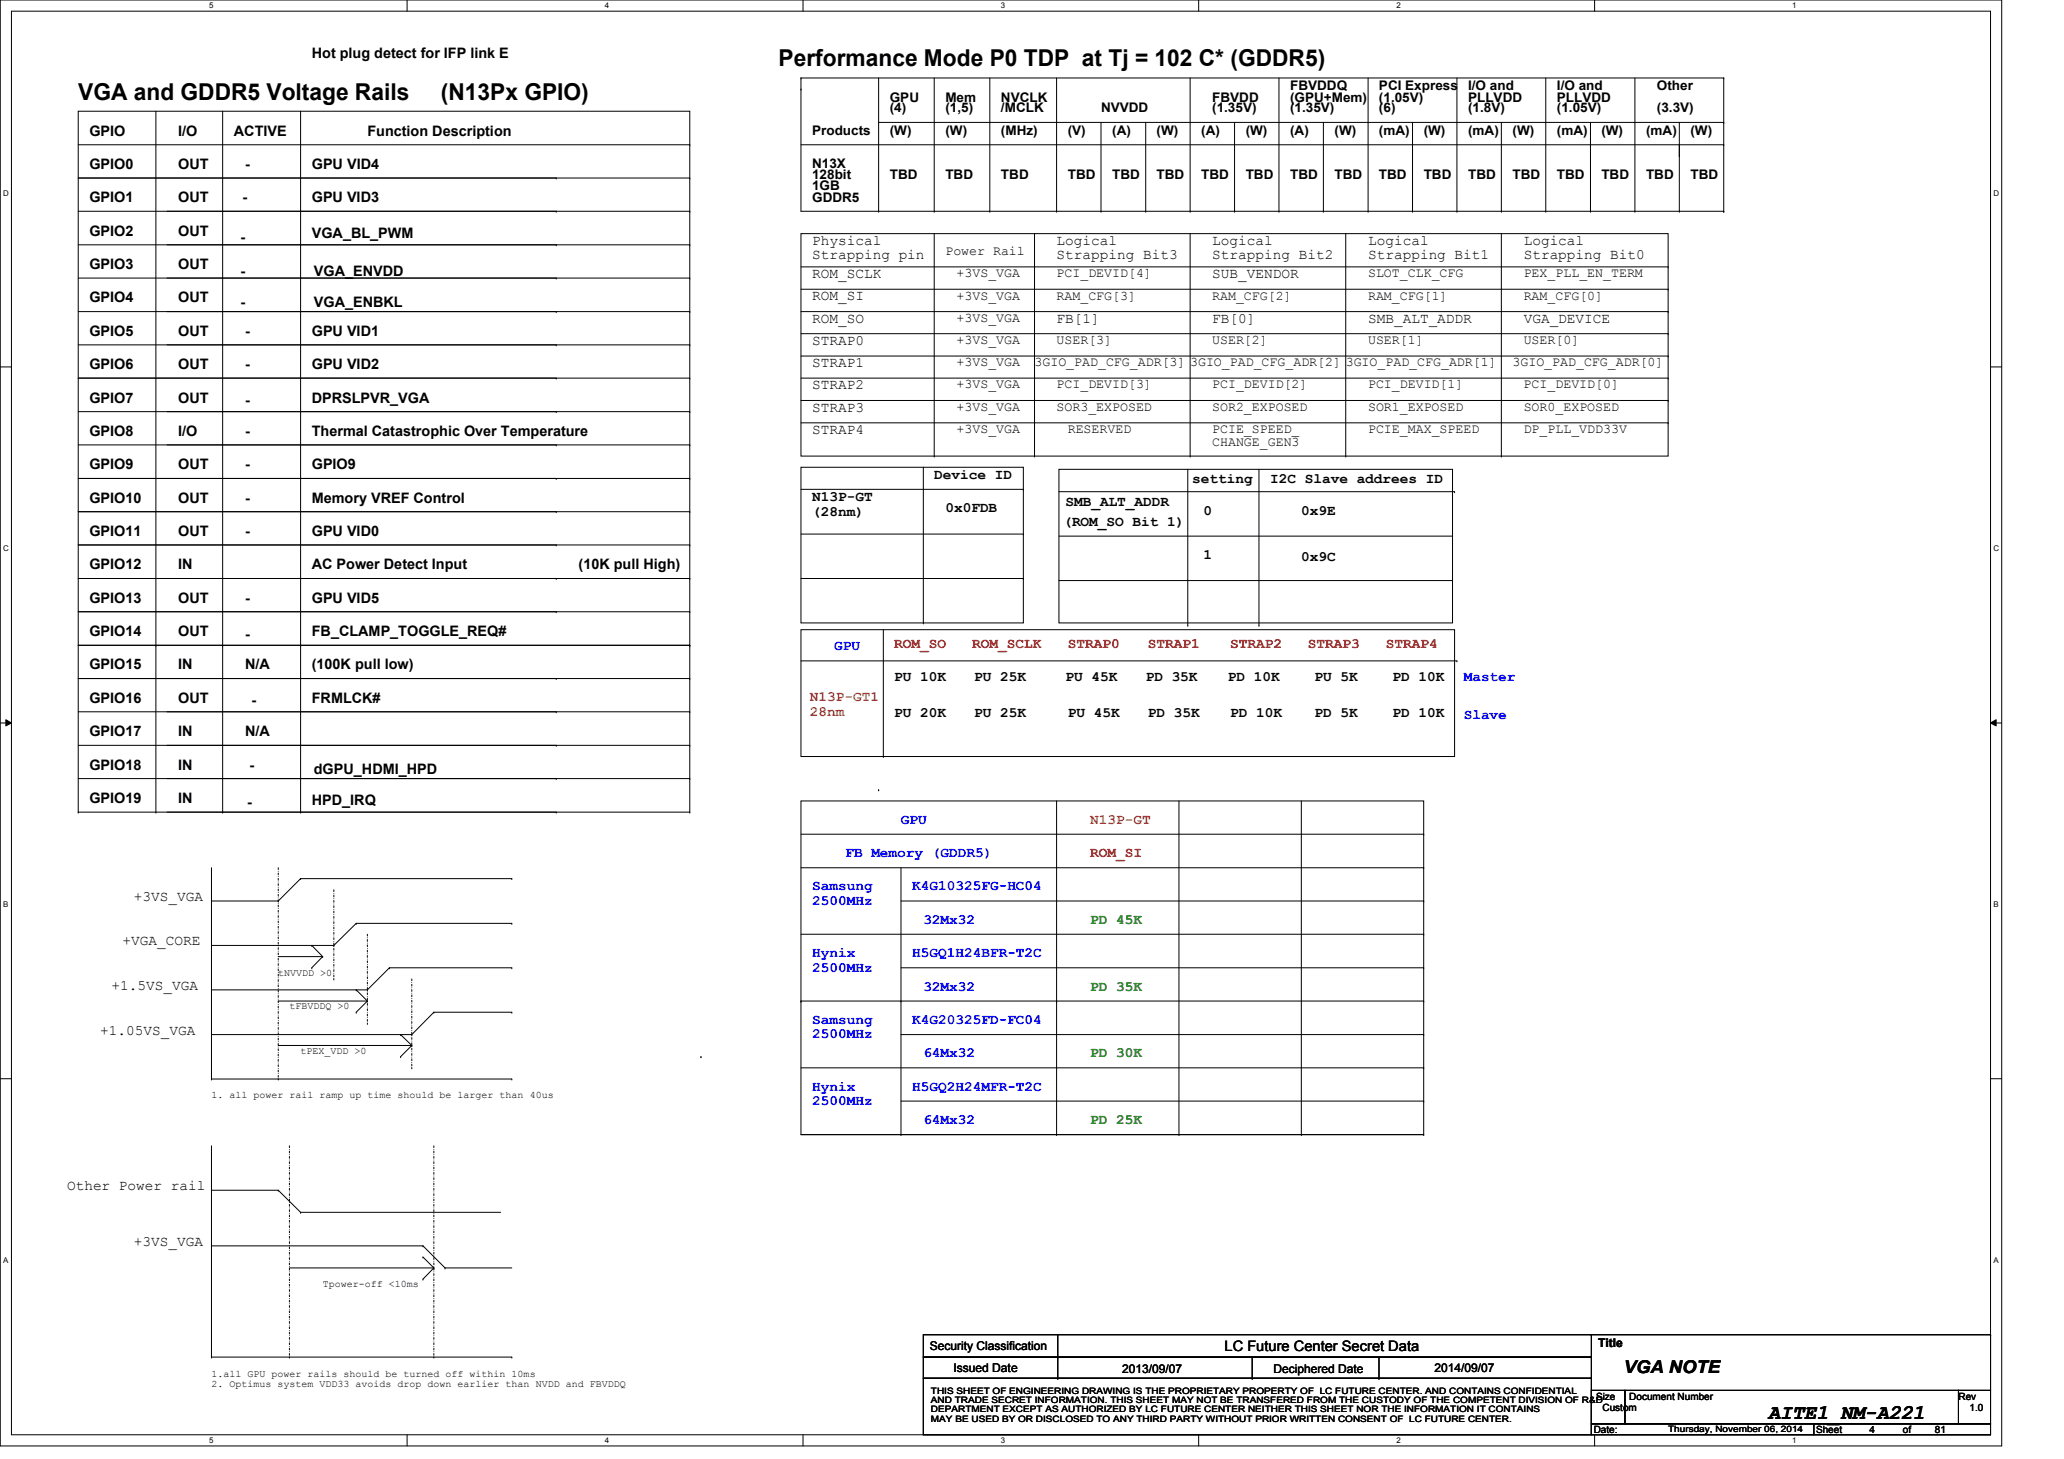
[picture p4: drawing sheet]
<svg xmlns="http://www.w3.org/2000/svg" width="297mm" height="210mm" viewBox="0 0 297 210" stroke-linecap="round" stroke-linejoin="round" font-family="sans-serif">
<defs><g id="words">
<g font-size="3.3">
<text x="112.1" y="9.5">Performance Mode P0 TDP at Tj = 102 C* (GDDR5)</text>
<text x="11.3" y="14.4">VGA and GDDR5 Voltage Rails</text>
<text x="63.5" y="14.4">(N13Px GPIO)</text>
</g>
<text font-size="3" x="254.5" y="204.2">AITE1_NM-A221</text>
<text font-size="2.5" x="233.7" y="197.6">VGA NOTE</text>
<g font-size="2.1">
<text x="44.9" y="8.3">Hot plug detect for IFP link E</text>
<text x="12.9" y="19.5">GPIO</text>
<text x="25.7" y="19.5">I/O</text>
<text x="33.7" y="19.5">ACTIVE</text>
<text x="52.9" y="19.5">Function Description</text>
<text x="12.9" y="24.3">GPIO0</text>
<text x="12.9" y="29.1">GPIO1</text>
<text x="25.7" y="29.1">OUT</text>
<text x="25.7" y="24.3">OUT</text>
<text x="34.9" y="29.1">-</text>
<text x="35.3" y="24.3">-</text>
<text x="44.9" y="29.1">GPU VID3</text>
<text x="44.9" y="24.3">GPU VID4</text>
<text x="12.9" y="33.9">GPIO2</text>
<text x="25.7" y="33.9">OUT</text>
<text x="34.6" y="34.9">-</text>
<text x="44.9" y="34.2">VGA_BL_PWM</text>
<text x="116.9" y="35.2">Physical</text>
<text x="152.1" y="35.2">Logical</text>
<text x="174.5" y="35.2">Logical</text>
<text x="196.9" y="35.2">Logical</text>
<text x="219.3" y="35.2">Logical</text>
<text x="12.9" y="38.7">GPIO3</text>
<text x="25.7" y="38.7">OUT</text>
<text x="34.6" y="39.7">-</text>
<text x="45.2" y="39.7">VGA_ENVDD</text>
<text x="116.9" y="40">ROM_SCLK</text>
<text x="116.9" y="37.3">Strapping pin</text>
<text x="152.1" y="37.3">Strapping Bit3</text>
<text x="174.5" y="37.3">Strapping Bit2</text>
<text x="174.5" y="40">SUB_VENDOR</text>
<text x="196.9" y="37.3">Strapping Bit1</text>
<text x="219.3" y="37.3">Strapping Bit0</text>
<text x="12.9" y="43.5">GPIO4</text>
<text x="25.7" y="43.5">OUT</text>
<text x="34.6" y="44.2">-</text>
<text x="45.2" y="44.2">VGA_ENBKL</text>
<text x="116.9" y="43.2">ROM_SI</text>
<text x="116.9" y="46.4">ROM_SO</text>
<text x="152.1" y="46.4">FB[1]</text>
<text x="174.5" y="46.4">FB[0]</text>
<text x="196.9" y="46.4">SMB_ALT_ADDR</text>
<text x="219.3" y="46.4">VGA_DEVICE</text>
<text x="12.9" y="48.3">GPIO5</text>
<text x="12.9" y="53.1">GPIO6</text>
<text x="25.7" y="48.3">OUT</text>
<text x="25.7" y="53.1">OUT</text>
<text x="35.3" y="48.3">-</text>
<text x="35.3" y="53.1">-</text>
<text x="44.9" y="48.3">GPU VID1</text>
<text x="44.9" y="53.1">GPU VID2</text>
<text x="116.9" y="49.6">STRAP0</text>
<text x="116.9" y="52.8">STRAP1</text>
<text x="12.9" y="57.9">GPIO7</text>
<text x="25.7" y="57.9">OUT</text>
<text x="35.3" y="58.3">-</text>
<text x="44.9" y="57.9">DPRSLPVR_VGA</text>
<text x="116.9" y="59.2">STRAP3</text>
<text x="116.9" y="56">STRAP2</text>
<text x="12.9" y="62.7">GPIO8</text>
<text x="25.7" y="62.7">I/O</text>
<text x="35.3" y="62.7">-</text>
<text x="44.9" y="62.7">Thermal Catastrophic Over Temperature</text>
<text x="116.9" y="62.4">STRAP4</text>
<text x="12.9" y="67.5">GPIO9</text>
<text x="25.7" y="67.5">OUT</text>
<text x="35.3" y="67.5">-</text>
<text x="44.9" y="67.5">GPIO9</text>
<text x="134.4" y="68.9">Device ID</text>
<text x="171.6" y="69.6">setting</text>
<text x="182.8" y="69.6">I2C Slave addrees ID</text>
<text x="12.9" y="72.3">GPIO10</text>
<text x="12.9" y="77.1">GPIO11</text>
<text x="25.7" y="72.3">OUT</text>
<text x="25.7" y="77.1">OUT</text>
<text x="35.3" y="72.3">-</text>
<text x="35.3" y="77.1">-</text>
<text x="44.9" y="72.3">Memory VREF Control</text>
<text x="44.9" y="77.1">GPU VID0</text>
<text x="116.9" y="72.1">N13P-GT</text>
<text x="116.9" y="74.2">(28nm)</text>
<text x="136.1" y="73.7">0x0FDB</text>
<text x="153" y="75.6">(ROM_SO Bit 1)</text>
<text x="153.3" y="72.8">SMB_ALT_ADDR</text>
<text x="173.2" y="74">0</text>
<text x="187.3" y="74">0x9E</text>
<text x="12.9" y="81.9">GPIO12</text>
<text x="25.7" y="81.9">IN</text>
<text x="44.9" y="81.9">AC Power Detect Input</text>
<text x="83.3" y="81.9">(10K pull High)</text>
<text x="173.2" y="80.4">1</text>
<text x="187.3" y="80.8">0x9C</text>
<text x="12.9" y="86.7">GPIO13</text>
<text x="25.7" y="86.7">OUT</text>
<text x="35.3" y="86.7">-</text>
<text x="44.9" y="86.7">GPU VID5</text>
<text x="12.9" y="91.5">GPIO14</text>
<text x="25.7" y="91.5">OUT</text>
<text x="35.3" y="91.9">-</text>
<text x="44.9" y="91.5">FB_CLAMP_TOGGLE_REQ#</text>
<text x="12.9" y="96.3">GPIO15</text>
<text x="12.9" y="101.1">GPIO16</text>
<text x="25.7" y="96.3">IN</text>
<text x="25.7" y="101.1">OUT</text>
<text x="35.3" y="96.3">N/A</text>
<text x="36.2" y="101.4">-</text>
<text x="44.9" y="96.3">(100K pull low)</text>
<text x="44.9" y="101.1">FRMLCK#</text>
<text x="128.7" y="98">PU 10K</text>
<text x="140.2" y="98">PU 25K</text>
<text x="153.3" y="98">PU 45K</text>
<text x="164.9" y="98">PD 35K</text>
<text x="176.7" y="98">PD 10K</text>
<text x="189.2" y="98">PU 5K</text>
<text x="200.4" y="98">PD 10K</text>
<text x="12.9" y="105.9">GPIO17</text>
<text x="25.7" y="105.9">IN</text>
<text x="35.3" y="105.9">N/A</text>
<text x="128.7" y="103.2">PU 20K</text>
<text x="140.2" y="103.2">PU 25K</text>
<text x="153.7" y="103.2">PU 45K</text>
<text x="165.2" y="103.2">PD 35K</text>
<text x="177" y="103.2">PD 10K</text>
<text x="189.2" y="103.2">PD 5K</text>
<text x="200.4" y="103.2">PD 10K</text>
<text x="12.9" y="110.7">GPIO18</text>
<text x="25.7" y="110.7">IN</text>
<text x="35.9" y="110.7">-</text>
<text x="45.2" y="111.4">dGPU_HDMI_HPD</text>
<text x="12.9" y="115.5">GPIO19</text>
<text x="25.7" y="115.5">IN</text>
<text x="35.6" y="116.2">-</text>
<text x="44.9" y="115.9">HPD_IRQ</text>
<text x="19.3" y="129.6">+3VS_VGA</text>
<text x="17.6" y="136">+VGA_CORE</text>
<text x="16" y="142.5">+1.5VS_VGA</text>
<text x="14.4" y="148.8">+1.05VS_VGA</text>
<text x="9.6" y="171.2">Other Power rail</text>
<text x="19.3" y="179.2">+3VS_VGA</text>
<text x="176.2" y="194.4">LC Future Center Secret Data</text>
</g>
<g font-size="2.1" fill="#00f">
<text x="120.1" y="93.6">GPU</text>
<text x="210.6" y="98">Master</text>
<text x="210.6" y="103.5">Slave</text>
<text x="129.7" y="118.5">GPU</text>
<text x="121.7" y="123.3">FB Memory (GDDR5)</text>
<text x="116.9" y="128.1">Samsung</text>
<text x="116.9" y="130.2">2500MHz</text>
<text x="131.3" y="128.1">K4G10325FG-HC04</text>
<text x="116.9" y="137.7">Hynix</text>
<text x="131.3" y="137.7">H5GQ1H24BFR-T2C</text>
<text x="132.9" y="132.9">32Mx32</text>
<text x="116.9" y="139.8">2500MHz</text>
<text x="132.9" y="142.5">32Mx32</text>
<text x="116.9" y="147.3">Samsung</text>
<text x="116.9" y="149.4">2500MHz</text>
<text x="131.3" y="147.3">K4G20325FD-FC04</text>
<text x="132.9" y="152.1">64Mx32</text>
<text x="116.9" y="156.9">Hynix</text>
<text x="116.9" y="159">2500MHz</text>
<text x="131.3" y="156.9">H5GQ2H24MFR-T2C</text>
<text x="132.9" y="161.7">64Mx32</text>
</g>
<g font-size="2.1" fill="#f00">
<text x="128.7" y="93.2">ROM_SO</text>
<text x="139.9" y="93.2">ROM_SCLK</text>
<text x="153.7" y="93.2">STRAP0</text>
<text x="165.2" y="93.2">STRAP1</text>
<text x="177" y="93.2">STRAP2</text>
<text x="188.2" y="93.2">STRAP3</text>
<text x="199.4" y="93.2">STRAP4</text>
<text x="156.9" y="123.3">ROM_SI</text>
</g>
<g font-size="2.1" fill="#ff8000">
<text x="116.5" y="100.9">N13P-GT1</text>
<text x="116.5" y="103">28nm</text>
<text x="156.9" y="118.5">N13P-GT</text>
</g>
<g font-size="2.1" fill="#008000">
<text x="156.9" y="132.9">PD 45K</text>
<text x="156.9" y="142.5">PD 35K</text>
<text x="156.9" y="152.1">PD 30K</text>
<text x="156.9" y="161.7">PD 25K</text>
</g>
<g font-size="1.9">
<text x="128.1" y="14.6">GPU</text>
<text x="128.1" y="16.2">(4)</text>
<text x="136.1" y="16.2">(1,5)</text>
<text x="136.1" y="14.6">Mem</text>
<text x="144.1" y="14.6">NVCLK</text>
<text x="144.1" y="16.2">/MCLK</text>
<text x="158.5" y="16.2">NVVDD</text>
<text x="174.5" y="16.2">(1.35V)</text>
<text x="174.5" y="14.6">FBVDD</text>
<text x="185.7" y="13">FBVDDQ</text>
<text x="185.7" y="16.2">(1.35V)</text>
<text x="185.7" y="14.6">(GPU+Mem)</text>
<text x="198.5" y="13">PCI Express</text>
<text x="198.5" y="14.6">(1.05V)</text>
<text x="198.5" y="16.2">(6)</text>
<text x="211.3" y="13">I/O and</text>
<text x="211.3" y="14.6">PLLVDD</text>
<text x="211.3" y="16.2">(1.8V)</text>
<text x="224.1" y="13">I/O and</text>
<text x="224.1" y="14.6">PLLVDD</text>
<text x="224.1" y="16.2">(1.05V)</text>
<text x="238.5" y="13">Other</text>
<text x="238.5" y="16.2">(3.3V)</text>
<text x="116.9" y="19.4">Products</text>
<text x="128.1" y="19.4">(W)</text>
<text x="136.1" y="19.4">(W)</text>
<text x="144.1" y="19.4">(MHz)</text>
<text x="153.7" y="19.4">(V)</text>
<text x="160.1" y="19.4">(A)</text>
<text x="166.5" y="19.4">(W)</text>
<text x="172.9" y="19.4">(A)</text>
<text x="179.3" y="19.4">(W)</text>
<text x="185.7" y="19.4">(A)</text>
<text x="192.1" y="19.4">(W)</text>
<text x="198.5" y="19.4">(mA)</text>
<text x="204.9" y="19.4">(W)</text>
<text x="211.3" y="19.4">(mA)</text>
<text x="217.7" y="19.4">(W)</text>
<text x="224.1" y="19.4">(mA)</text>
<text x="230.5" y="19.4">(W)</text>
<text x="236.9" y="19.4">(mA)</text>
<text x="243.3" y="19.4">(W)</text>
<text x="116.9" y="24.2">N13X</text>
<text x="116.9" y="25.8">128bit</text>
<text x="116.9" y="27.4">1GB</text>
<text x="116.9" y="29">GDDR5</text>
<text x="128.1" y="25.8">TBD</text>
<text x="136.1" y="25.8">TBD</text>
<text x="144.1" y="25.8">TBD</text>
<text x="153.7" y="25.8">TBD</text>
<text x="160.1" y="25.8">TBD</text>
<text x="166.5" y="25.8">TBD</text>
<text x="172.9" y="25.8">TBD</text>
<text x="179.3" y="25.8">TBD</text>
<text x="185.7" y="25.8">TBD</text>
<text x="192.1" y="25.8">TBD</text>
<text x="198.5" y="25.8">TBD</text>
<text x="204.9" y="25.8">TBD</text>
<text x="211.3" y="25.8">TBD</text>
<text x="217.7" y="25.8">TBD</text>
<text x="224.1" y="25.8">TBD</text>
<text x="230.5" y="25.8">TBD</text>
<text x="236.9" y="25.8">TBD</text>
<text x="243.3" y="25.8">TBD</text>
<text x="136.1" y="36.7">Power Rail</text>
<text x="137.7" y="39.9">+3VS_VGA</text>
<text x="152.1" y="39.9">PCI_DEVID[4]</text>
<text x="196.9" y="39.9">SLOT_CLK_CFG</text>
<text x="219.3" y="39.9">PEX_PLL_EN_TERM</text>
<text x="137.7" y="43.1">+3VS_VGA</text>
<text x="137.7" y="46.3">+3VS_VGA</text>
<text x="152.1" y="43.1">RAM_CFG[3]</text>
<text x="174.5" y="43.1">RAM_CFG[2]</text>
<text x="196.9" y="43.1">RAM_CFG[1]</text>
<text x="219.3" y="43.1">RAM_CFG[0]</text>
<text x="137.7" y="49.5">+3VS_VGA</text>
<text x="137.7" y="52.7">+3VS_VGA</text>
<text x="148.9" y="52.7">3GIO_PAD_CFG_ADR[3]</text>
<text x="152.1" y="49.5">USER[3]</text>
<text x="171.3" y="52.7">3GIO_PAD_CFG_ADR[2] 3GIO_PAD_CFG_ADR[1]</text>
<text x="174.5" y="49.5">USER[2]</text>
<text x="196.9" y="49.5">USER[1]</text>
<text x="217.7" y="52.7">3GIO_PAD_CFG_ADR[0]</text>
<text x="219.3" y="49.5">USER[0]</text>
<text x="137.7" y="55.9">+3VS_VGA</text>
<text x="137.7" y="59.1">+3VS_VGA</text>
<text x="152.1" y="59.1">SOR3_EXPOSED</text>
<text x="152.1" y="55.9">PCI_DEVID[3]</text>
<text x="174.5" y="55.9">PCI_DEVID[2]</text>
<text x="174.5" y="59.1">SOR2_EXPOSED</text>
<text x="196.9" y="55.9">PCI_DEVID[1]</text>
<text x="196.9" y="59.1">SOR1_EXPOSED</text>
<text x="219.3" y="55.9">PCI_DEVID[0]</text>
<text x="219.3" y="59.1">SOR0_EXPOSED</text>
<text x="137.7" y="62.3">+3VS_VGA</text>
<text x="153.7" y="62.3">RESERVED</text>
<text x="174.5" y="62.3">PCIE_SPEED_</text>
<text x="174.5" y="64.2">CHANGE_GEN3</text>
<text x="196.9" y="62.3">PCIE_MAX_SPEED</text>
<text x="219.3" y="62.3">DP_PLL_VDD33V</text>
</g>
<g font-size="1.7">
<text x="133.8" y="194.3">Security Classification</text>
<text x="137.2" y="197.3">Issued Date</text>
<text x="161.5" y="197.5">2013/09/07</text>
<text x="183.3" y="197.5">Deciphered Date</text>
<text x="206.5" y="197.3">2014/09/07</text>
<text x="230" y="193.8">Title</text>
</g>
<g font-size="1.4">
<text x="40" y="140.4">tNVVDD &gt;0</text>
<text x="41.7" y="145.2">tFBVDDQ &gt;0</text>
<text x="43.3" y="151.6">tPEX_VDD &gt;0</text>
<text x="30.4" y="158">1. all power rail ramp up time should be larger than 40us</text>
<text x="46.4" y="185.2">Tpower-off &lt;10ms</text>
<text x="30.4" y="199.6">2. Optimus system VDD33 avoids drop down earlier than NVDD and FBVDDQ</text>
<text x="30.4" y="198">1.all GPU power rails should be turned off within 10ms</text>
<text x="229.7" y="201.4">Size</text>
<text x="230.6" y="203">Custom</text>
<text x="234.5" y="201.4">Document Number</text>
<text x="281.9" y="201.4">Rev</text>
<text x="283.5" y="203">1.0</text>
<text x="229.4" y="206.2">Date:</text>
<text x="261.4" y="206.2">Sheet</text>
<text x="269" y="206.2">4</text>
<text x="273.9" y="206.2">of</text>
<text x="278.5" y="206.2">81</text>
</g>
<g font-size="1.3">
<text x="134" y="200.6">THIS SHEET OF ENGINEERING DRAWING IS THE PROPRIETARY PROPERTY OF LC FUTURE CENTER. AND CONTAINS CONFIDENTIAL</text>
<text x="134" y="201.9">AND TRADE SECRET INFORMATION. THIS SHEET MAY NOT BE TRANSFERED FROM THE CUSTODY OF THE COMPETENT DIVISION OF R&amp;D</text>
<text x="134" y="203.2">DEPARTMENT EXCEPT AS AUTHORIZED BY LC FUTURE CENTER NEITHER THIS SHEET NOR THE INFORMATION IT CONTAINS</text>
<text x="134" y="204.5">MAY BE USED BY OR DISCLOSED TO ANY THIRD PARTY WITHOUT PRIOR WRITTEN CONSENT OF LC FUTURE CENTER.</text>
<text x="240.1" y="206">Thursday, November 06, 2014</text>
</g>
<g font-size="1.1">
<text x="30.1" y="1.1">5</text>
<text x="87" y="1.1">4</text>
<text x="144" y="1.1">3</text>
<text x="201" y="1.1">2</text>
<text x="257.9" y="1.1">1</text>
<text x=".5" y="28.2">D</text>
<text x="286.9" y="28.2">D</text>
<text x=".5" y="79.3">C</text>
<text x="286.9" y="79.3">C</text>
<text x=".5" y="130.6">B</text>
<text x="286.9" y="130.6">B</text>
<text x=".5" y="181.7">A</text>
<text x="286.9" y="181.7">A</text>
<text x="30.1" y="207.6">5</text>
<text x="87" y="207.6">4</text>
<text x="144" y="207.6">3</text>
<text x="201" y="207.6">2</text>
<text x="257.9" y="207.6">1</text>
</g>
</g></defs>
<path d="M0 0h288.1v208h-288.1zM1.6 1.6h284.9v204.8h-284.9z" fill="none" stroke="#000" stroke-width=".14"/>
<g fill="#fff">
<path d="M30.1 .2h.6v1.2h-.6z"/>
<path d="M30.1 206.6h.6v1.2h-.6z"/>
</g>
<path d="M58.6 0v1.6M58.6 206.4v1.6" fill="none" stroke="#000" stroke-width=".14"/>
<g fill="#fff">
<path d="M87 .2h.6v1.2h-.6z"/>
<path d="M87 206.6h.6v1.2h-.6z"/>
</g>
<path d="M115.6 0v1.6M115.6 206.4v1.6" fill="none" stroke="#000" stroke-width=".14"/>
<g fill="#fff">
<path d="M144 .2h.6v1.2h-.6z"/>
<path d="M144 206.6h.6v1.2h-.6z"/>
</g>
<path d="M172.5 0v1.6M172.5 206.4v1.6" fill="none" stroke="#000" stroke-width=".14"/>
<g fill="#fff">
<path d="M201 .2h.5v1.2h-.5z"/>
<path d="M201 206.6h.5v1.2h-.5z"/>
</g>
<path d="M229.5 0v1.6M229.5 206.4v1.6" fill="none" stroke="#000" stroke-width=".14"/>
<g fill="#fff">
<path d="M257.9 .2h.6v1.2h-.6z"/>
<path d="M257.9 206.6h.6v1.2h-.6z"/>
<path d="M.5 27.2h.7v1.2h-.7z"/>
<path d="M286.9 27.2h.8v1.2h-.8z"/>
<path d="M.5 78.4h.7v1.1h-.7z"/>
<path d="M286.9 78.4h.8v1.1h-.8z"/>
</g>
<path d="M0 52.8h1.6M286.5 52.8h1.6" fill="none" stroke="#000" stroke-width=".14"/>
<g fill="#fff">
<path d="M.5 129.6h.7v1.2h-.7z"/>
<path d="M286.9 129.6h.7v1.2h-.7z"/>
</g>
<path d="M0 104h1.6M.8 103.5l.8 .5-.8 .4zM286.5 104l.8-.5v.9zM286.5 104h1.6" fill="none" stroke="#000" stroke-width=".14"/>
<path d="M.8 103.5l.8 .5-.8 .4zM286.5 104l.8-.5v.9z" fill="#000"/>
<g fill="#fff">
<path d="M.5 180.8h.7v1.1h-.7z"/>
<path d="M286.9 180.8h.7v1.1h-.7z"/>
</g>
<g fill="none" stroke="#000" stroke-width=".14">
<path d="M11.3 16h88v76.8h-88zM22.4 16v100.8M32 16v100.8M43.3 16v100.8M115.3 12.8h.1M115.3 11.2h.1M115.3 11.2v19.2h132.8M115.3 11.2h132.8M126.4 11.2v19.2M126.4 17.6h121.7M134.4 11.2v19.2M142.4 11.2v19.2"/>
<path d="M152.1 11.2v19.2M158.5 17.6v12.8M164.9 17.6v12.8M171.3 11.2v19.2M177.7 17.6v12.8M184.1 11.2v19.2M190.5 17.6v12.8M196.9 11.2v19.2M203.3 17.6v12.8M209.7 11.2v19.2M216.1 17.6v12.8M222.5 11.2v19.2"/>
<path d="M228.9 17.6v12.8M235.3 11.2v19.2M241.7 17.6v12.8M248.1 11.2h.1M248.1 17.6h.1M248.1 11.2v19.2M11.3 25.6h88M11.3 30.4h88M11.3 35.2h88M11.3 20.8h88M80 25.6h.1M80 30.4h.1"/>
<path d="M80 35.2h.1M99.3 20.8h.1M99.3 25.6h.1M99.3 30.4h.1M99.3 35.2h.1M115.3 33.6h124.8v32h-124.8zM115.3 20.8h132.8M115.3 38.4h124.8M126.4 30.4h.1M134.4 30.4h.1M134.4 33.6v32M142.4 30.4h.1"/>
<path d="M148.9 33.6v32M152.1 30.4h.1M158.5 30.4h.1M164.9 30.4h.1M171.3 30.4h.1M171.3 33.6v32M177.7 30.4h.1M184.1 30.4h.1M190.5 30.4h.1M193.7 33.6v32M196.9 30.4h.1M203.3 30.4h.1"/>
<path d="M209.7 30.4h.1M216.1 30.4h.1M216.1 33.6v32M222.5 30.4h.1M228.9 30.4h.1M235.3 30.4h.1M240.1 38.4h.1M241.7 30.4h.1M241.7 22.4h.1M248.1 20.8h.1M248.1 30.4h.1M11.3 40h88"/>
<path d="M11.3 44.8h88M11.3 49.6h88M11.3 54.4h88M11.3 59.2h88M80 40h.1M80 44.8h.1M80 49.6h.1M80 54.4h.1M80 59.2h.1M99.3 40h.1M99.3 44.8h.1M99.3 49.6h.1"/>
<path d="M99.3 54.4h.1M99.3 59.2h.1M115.3 44.8h124.8M115.3 54.4h124.8M115.3 48h124.8M115.3 41.6h124.8M115.3 57.6h124.8M115.3 51.2h124.8M240.1 48h.1M240.1 44.8h.1M240.1 41.6h.1M240.1 57.6h.1"/>
<path d="M240.1 54.4h.1M240.1 51.2h.1M11.3 64h88M11.3 68.8h88M11.3 73.6h88M11.3 78.4h88M80 64h.1M80 68.8h.1M80 73.6h.1M80 78.4h.1M99.3 64h.1M99.3 68.8h.1"/>
<path d="M99.3 73.6h.1M99.3 78.4h.1M115.3 67.2h32v22.4h-32zM115.3 60.8h124.8M115.3 70.4h32M115.3 76.8h32M132.9 67.2v22.4M134.4 65.6h.1M147.3 70.4h.1M147.3 76.8h.1M148.9 65.6h.1M152.4 67.5h56.6v22.1h-56.6z"/>
<path d="M152.4 70.7h56.9M152.4 77.1h56.6M170.9 67.5v22.5M171.3 65.6h.1M181.2 67.5v22.5M193.7 65.6h.1M209 77.1h.1M209.3 70.7h.1M216.1 65.6h.1M240.1 60.8h.1M11.3 83.2h88M11.3 88h88"/>
<path d="M11.3 97.6h88M22.4 92.8h.1M32 92.8h.1M43.3 92.8h.1M80 83.2h.1M80 88h.1M80 97.6h.1M99.3 83.2h.1M99.3 88h.1M99.3 92.8h.1M99.3 97.6h.1M99.3 92.8h-88v24"/>
<path d="M99.3 92.8v24M115.3 90.6h94v18.2h-94zM115.3 83.2h32M115.3 95.1h94.4M127.1 90.6v18.2M132.9 89.6h.1M147.3 83.2h.1M152.4 83.5h56.6M170.9 90h.1M181.2 90h.1M209 83.5h.1M209.7 95.1h.1"/>
<path d="M11.3 116.8h.1M11.3 102.4h88M11.3 107.2h88M11.3 112h88M11.3 116.8h88M22.4 116.8h.1M32 116.8h.1M43.3 116.8h.1M80 102.4h.1M80 107.2h.1M80 112h.1M80 116.8h.1"/>
<path d="M99.3 102.4h.1M99.3 107.2h.1M99.3 112h.1M99.3 116.8h.1M115.3 115.2h89.6v48h-89.6zM126.4 113.6h.1M127.1 108.8h.1M152.1 115.2v48M169.7 115.2v48M187.3 115.2v48M30.4 124.8v30.4M30.4 129.6h9.6"/>
<path d="M30.4 136h17.6M40 129.6h.1M40 137.6h6.4M43.3 126.4h.1M43.3 126.4l-3.3 3.2M43.3 126.4h30.4M44.9 136h.1M44.9 139.2h.1M44.9 136l1.5 1.6M46.4 137.6h.1M46.4 137.6l-1.5 1.6M48 136h.1"/>
<path d="M51.3 132.8h.1M51.3 132.8h22.4M51.3 132.8l-3.3 3.2M56 139.2h.1M56 139.2l-3.1 3.2M56 139.2h17.7M73.7 126.4h.1M73.7 132.8h.1M73.7 139.2h.1M115.3 124.8h89.6M115.3 134.4h89.6M115.3 120h89.6"/>
<path d="M129.7 129.6h75.2M129.7 139.2h75.2M129.7 124.8v38.4M204.9 129.6h.1M204.9 139.2h.1M204.9 124.8h.1M204.9 134.4h.1M204.9 120h.1M0 155.2h1.6M30.4 155.2h.1M30.4 155.2h43.3M30.4 142.4h22.5"/>
<path d="M30.4 148.8h28.9M40 144h12.9M40 150.4h19.3M51.3 145.6h.1M51.3 142.4h.1M51.3 142.4l1.6 1.6M52.9 142.4h.1M52.9 144h.1M52.9 144l-1.6 1.6M57.7 148.8h.1M57.7 152h.1M57.7 148.8l1.6 1.6"/>
<path d="M59.3 148.8h.1M59.3 150.4h.1M59.3 150.4l-1.6 1.6M62.4 145.6h.1M62.4 145.6l-3.1 3.2M62.4 145.6h11.3M73.7 155.2h.1M73.7 145.6h.1M100.9 152h.1M115.3 144h.1M115.3 144h89.6M115.3 153.6h89.6"/>
<path d="M129.7 144h.1M129.7 148.8h75.2M129.7 158.4h75.2M152.1 144h.1M204.9 144h.1M204.9 153.6h.1M204.9 148.8h.1M204.9 158.4h.1M286.5 155.2h1.6M30.4 171.2h.1M30.4 179.2h.1M30.4 164.8v30.4"/>
<path d="M30.4 171.2h9.6M30.4 179.2h30.5M40 171.2h.1M40 171.2l3.3 3.2M43.3 174.4h.1M43.3 174.4h28.7M60.9 179.2h.1M60.9 179.2l3.1 3.2M115.3 163.2h89.6M129.7 163.2h.1M152.1 163.2h.1M169.7 163.2h.1"/>
<path d="M187.3 163.2h.1M204.9 163.2h.1M30.4 195.2h.1M30.4 195.2h43.3M41.7 182.4h20.7M60.9 180.8h.1M60.9 184h.1M60.9 180.8l1.5 1.6M62.4 182.4h.1M62.4 182.4l-1.5 1.6M64 182.4h.1M64 182.4h9.7"/>
<path d="M73.7 195.2h.1M132.9 192h96.1v3.2h-96.1zM132.9 195.2h96.1v3.1h-96.1zM132.9 198.3h96.1v8.1h-96.1zM152.2 195.2h.1M152.2 198.3h.1M152.2 192v6.3M180.2 198.3h.1M180.2 195.2v3.1M198.5 198.3h.1M198.5 195.2v3.1M228.9 192h57.6"/>
<path d="M286.5 192h.1M286.5 192v8M229 200h4.8v4.9h-4.8zM229 204.9h32v1.5h-32zM233.8 200h48.1v4.9h-48.1zM261 204.9h25.5v1.5h-25.5zM281.9 200h4.6v4.9h-4.6z"/>
</g>
<path d="M40 124.8v30.4M48 128v12.8M52.9 134.4v12.8M40 155.2h.1M48 140.8h.1M52.9 147.2h.1M59.3 140.8v12.8M59.3 153.6h.1M41.7 164.8v30.4M62.4 164.8v30.4M41.7 195.2h.1M62.4 195.2h.1" fill="none" stroke="#000" stroke-width=".14" stroke-dasharray=".3 .3 0 .3"/>
<use href="#words"/>
</svg>
